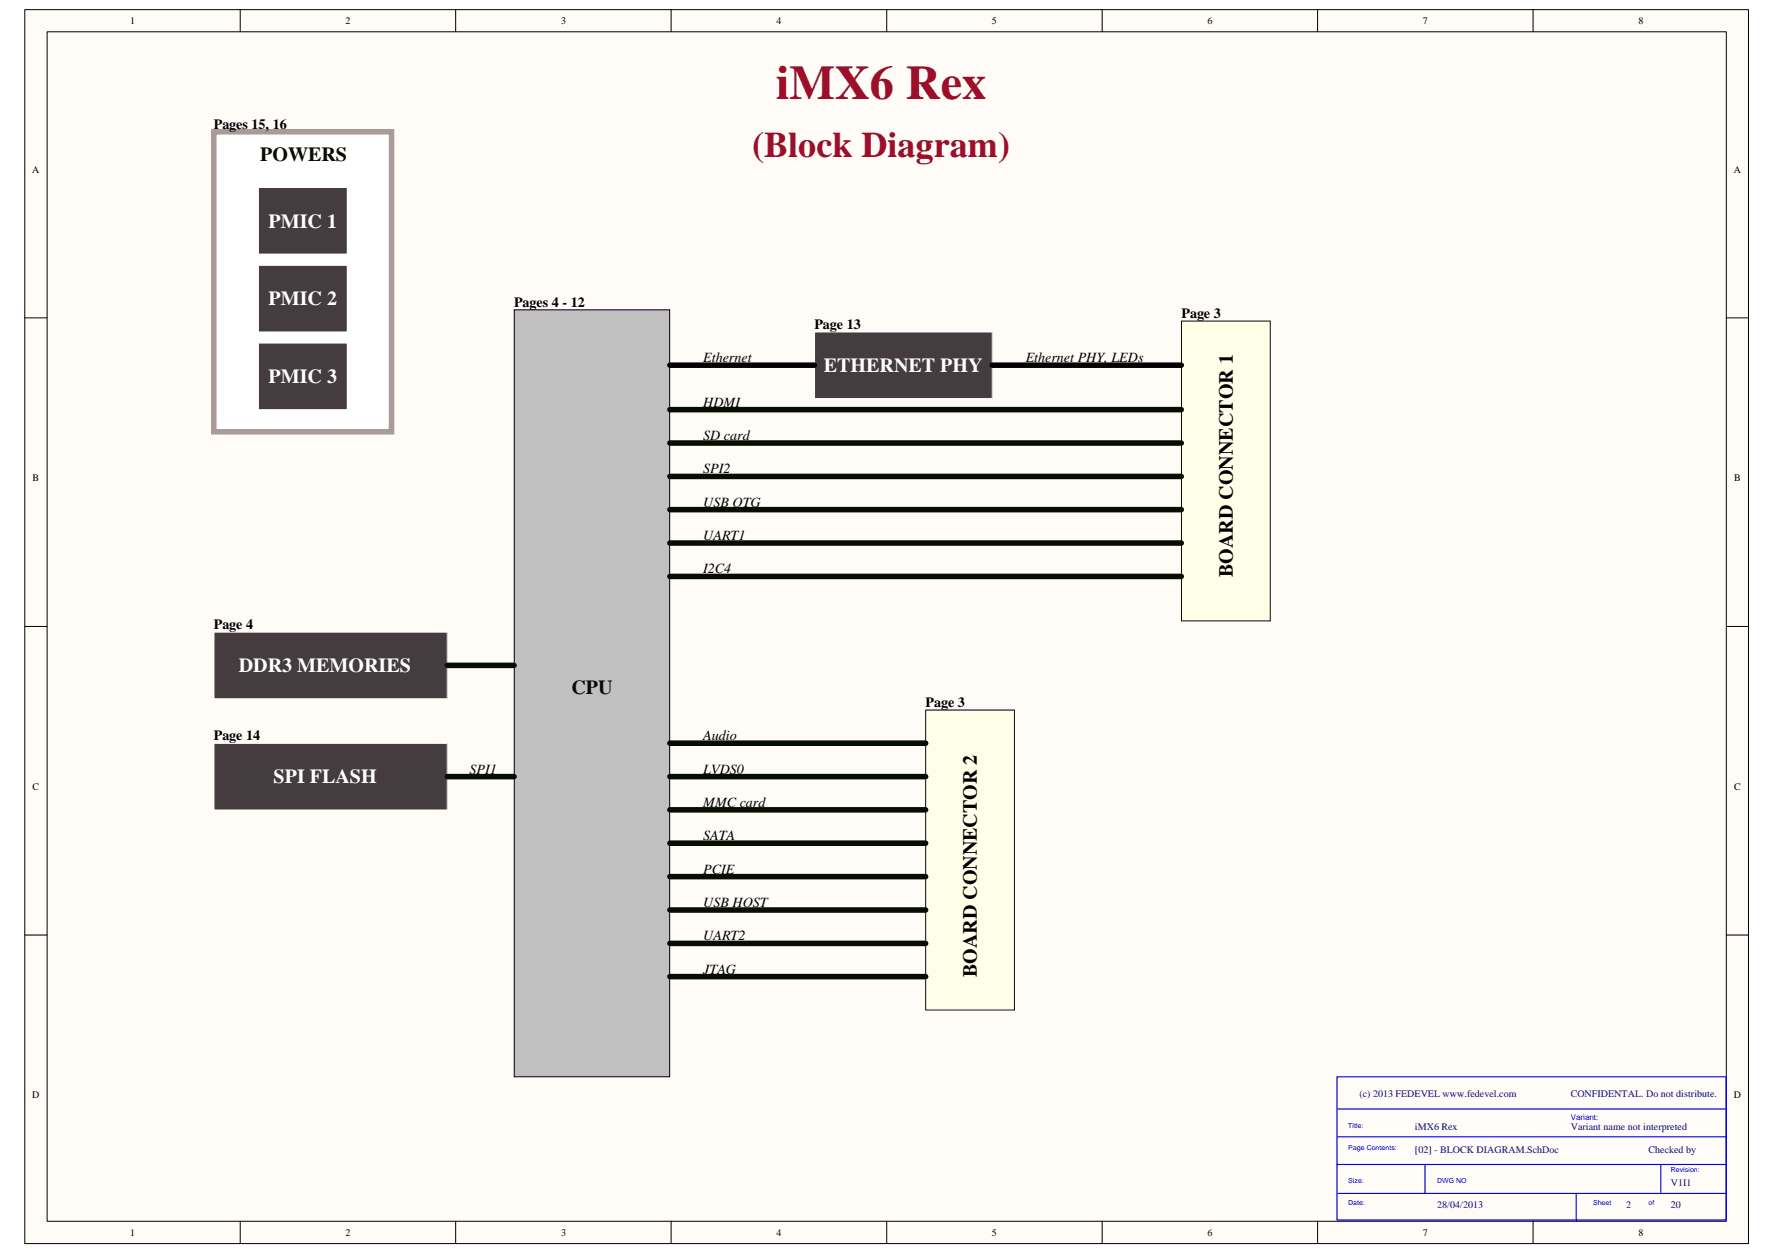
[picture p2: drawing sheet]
<svg xmlns="http://www.w3.org/2000/svg" width="420mm" height="297mm" viewBox="0 0 420 297" stroke-linecap="round" stroke-linejoin="round" font-family="sans-serif">
<defs><g id="words">
<text font-size="11.4" fill="#9e0e29" x="183.9" y="23.5">iMX6 Rex</text>
<text font-size="8.6" fill="#9e0e29" x="178.3" y="37.3">(Block Diagram)</text>
<g font-size="4.7" fill="#080d02">
<text x="61.7" y="38.1">POWERS</text>
<text x="135.4" y="164.6">CPU</text>
</g>
<g font-size="4.7" fill="#fff">
<text x="63.6" y="53.9">PMIC 1</text>
<text x="63.6" y="72.4">PMIC 2</text>
<text x="195.2" y="88.2">ETHERNET PHY</text>
<text x="63.6" y="90.8">PMIC 3</text>
<text x="56.6" y="159.3">DDR3 MEMORIES</text>
<text x="64.8" y="185.7">SPI FLASH</text>
</g>
<g font-size="4.7">
<text x="292.1" y="136.8" transform="rotate(-90 292.1 136.8)">BOARD CONNECTOR 1</text>
<text x="231.5" y="231.6" transform="rotate(-90 231.5 231.6)">BOARD CONNECTOR 2</text>
</g>
<g font-size="3.3">
<text x="50.7" y="30.5">Pages 15, 16</text>
<text x="121.8" y="72.7">Pages 4 - 12</text>
<text x="193" y="78">Page 13</text>
<text x="280" y="75.3">Page 3</text>
<text x="166.7" y="85.9">Ethernet</text>
<text x="243.1" y="85.9">Ethernet PHY, LEDs</text>
<text x="166.7" y="96.4">HDMI</text>
<text x="166.7" y="104.3">SD card</text>
<text x="166.7" y="112.2">SPI2</text>
<text x="166.7" y="120.1">USB OTG</text>
<text x="166.7" y="128.1">UART1</text>
<text x="166.7" y="135.9">I2C4</text>
<text x="50.7" y="149.1">Page 4</text>
<text x="219.4" y="167.6">Page 3</text>
<text x="50.7" y="175.5">Page 14</text>
<text x="166.7" y="175.5">Audio</text>
<text x="111.3" y="183.4">SPI1</text>
<text x="166.7" y="183.4">LVDS0</text>
<text x="166.7" y="191.3">MMC card</text>
<text x="166.7" y="199.2">SATA</text>
<text x="166.7" y="207.1">PCIE</text>
<text x="166.7" y="215">USB HOST</text>
<text x="166.7" y="222.9">UART2</text>
<text x="166.7" y="230.8">JTAG</text>
</g>
<g font-size="2.4">
<text x="30.8" y="5.7">1</text>
<text x="81.9" y="5.7">2</text>
<text x="133" y="5.7">3</text>
<text x="184" y="5.7">4</text>
<text x="235.1" y="5.7">5</text>
<text x="286.1" y="5.7">6</text>
<text x="337.2" y="5.7">7</text>
<text x="388.3" y="5.7">8</text>
<text x="7.6" y="40.9">A</text>
<text x="410.9" y="40.9">A</text>
<text x="7.7" y="114.1">B</text>
<text x="411" y="114.1">B</text>
<text x="7.7" y="187.2">C</text>
<text x="411" y="187.2">C</text>
<text x="7.6" y="260.3">D</text>
<text x="410.9" y="260.3">D</text>
<text x="30.8" y="293">1</text>
<text x="81.9" y="293">2</text>
<text x="133" y="293">3</text>
<text x="184" y="293">4</text>
<text x="235.1" y="293">5</text>
<text x="286.1" y="293">6</text>
<text x="337.2" y="293">7</text>
<text x="388.3" y="293">8</text>
</g>
<g font-size="2.4" fill="#000080">
<text x="322.1" y="260">(c) 2013 FEDEVEL www.fedevel.com</text>
<text x="372.2" y="260">CONFIDENTAL. Do not distribute.</text>
<text x="335.3" y="267.9">iMX6 Rex</text>
<text x="372.2" y="267.9">Variant name not interpreted</text>
<text x="335.3" y="273.2">[02] - BLOCK DIAGRAM.SchDoc</text>
<text x="390.7" y="273.2">Checked by</text>
<text x="395.9" y="281.1">V1I1</text>
<text x="340.6" y="286.4">28/04/2013</text>
<text x="385.4" y="286.4">2</text>
<text x="395.9" y="286.4">20</text>
</g>
<text font-size="1.9" fill="#00f" x="372.2" y="265.4">Variant:</text>
<g font-size="1.7" fill="#00f">
<text x="319.5" y="267.3">Title:</text>
<text x="319.5" y="272.6">Page Contents:</text>
<text x="319.5" y="280.5">Size:</text>
<text x="340.6" y="280.5">DWG NO</text>
<text x="395.9" y="277.8">Revision:</text>
<text x="319.5" y="285.7">Date:</text>
<text x="377.5" y="285.7">Sheet</text>
<text x="390.7" y="285.7">of</text>
</g>
</g></defs>
<path d="M5.9 2.3h408.4v292.5h-408.4z" fill="#fffcf8"/>
<path d="M5.9 2.3h408.4v292.5h-408.4z" fill="none" stroke="#000" stroke-width=".24"/>
<path d="M11.2 7.6h397.9v281.9h-397.9z" fill="#fffcf8"/>
<g fill="none" stroke="#000" stroke-width=".24">
<path d="M11.2 7.5h397.9v282h-397.9zM56.9 2.2v5.3M108 2.2v5.3M159 2.2v5.3M210.1 2.2v5.3M261.2 2.2v5.3M312.2 2.2v5.3M363.3 2.2v5.3M5.9 75.4h5.2M409.1 75.4h5.3M5.9 148.5h5.2M409.1 148.5h5.3"/>
<path d="M5.9 221.7h5.2M409.1 221.7h5.3M56.9 289.5v5.3M108 289.5v5.3M159 289.5v5.3M210.1 289.5v5.3M261.2 289.5v5.3M312.2 289.5v5.3M363.3 289.5v5.3"/>
</g>
<path d="M50.7 31.2h42.1v71.2h-42.1z" fill-rule="evenodd" fill="#fff"/>
<path d="M50.7 31.2h42.1v71.2h-42.1z" fill="none" stroke="#aa9b98" stroke-width="1.3"/>
<path d="M61.3 62.9h21v15.8h-21z" fill="#443c3e"/>
<path d="M61.2 62.9h21.1v15.8h-21.1z" fill="none" stroke="#fff" stroke-width=".24"/>
<path d="M316.9 255.3h92.2v33.9h-92.2zM316.9 262.9h92.2M316.9 276.1h92.2M317.1 269.5h92M337.7 276.1v6.8M393.6 276.1v6.8M317.1 282.9h92M373.5 282.9v6.6" fill="none" stroke="#00f" stroke-width=".26"/>
<path d="M121.9 73.5h36.8v181.8h-36.8z" fill="#c0c0c0"/>
<path d="M121.9 73.4h36.8v181.9h-36.8z" fill="none" stroke="#000" stroke-width=".24"/>
<path d="M280 76.2h21v71h-21z" fill="#ffffe8"/>
<path d="M280 76.1h21v71.1h-21z" fill="none" stroke="#080d02" stroke-width=".24"/>
<path d="M193.1 78.7h42.1v15.8h-42.1z" fill="#443c3e"/>
<path d="M193 78.7h42.2v15.8h-42.2z" fill="none" stroke="#fff" stroke-width=".24"/>
<path d="M158.7 86.6h34.3M235.2 86.6h44.7" fill="none" stroke="#000" stroke-width="1.3"/>
<path d="M50.7 149.9h55.3v15.8h-55.3z" fill="#443c3e"/>
<path d="M50.7 149.9h55.3v15.8h-55.3z" fill="none" stroke="#fff" stroke-width=".24"/>
<path d="M50.7 176.3h55.3v15.7h-55.3z" fill="#443c3e"/>
<path d="M50.7 176.2h55.3v15.8h-55.3z" fill="none" stroke="#fff" stroke-width=".24"/>
<path d="M61.3 44.5h21v15.7h-21z" fill="#443c3e"/>
<path d="M61.2 44.4h21.1v15.8h-21.1z" fill="none" stroke="#fff" stroke-width=".24"/>
<path d="M61.3 81.4h21v15.7h-21z" fill="#443c3e"/>
<path d="M61.2 81.3h21.1v15.8h-21.1z" fill="none" stroke="#fff" stroke-width=".24"/>
<path d="M158.7 97.1h121.2M158.7 105h121.2M158.7 112.9h121.2M158.7 120.8h121.2M158.7 128.7h121.2M158.7 136.7h121.2M106 157.7h15.8M106 184.1h15.8" fill="none" stroke="#080d02" stroke-width="1.3"/>
<path d="M219.4 168.4h21v71h-21z" fill="#ffffe8"/>
<path d="M219.4 168.3h21v71.1h-21z" fill="none" stroke="#080d02" stroke-width=".24"/>
<path d="M158.7 176.2h60.7M158.7 192h60.7M158.7 199.9h60.7M158.7 184.1h60.7M158.7 207.8h60.7M158.7 215.7h60.7M158.7 223.6h60.7M158.7 231.5h60.7" fill="none" stroke="#080d02" stroke-width="1.3"/>
<use href="#words"/>
</svg>
